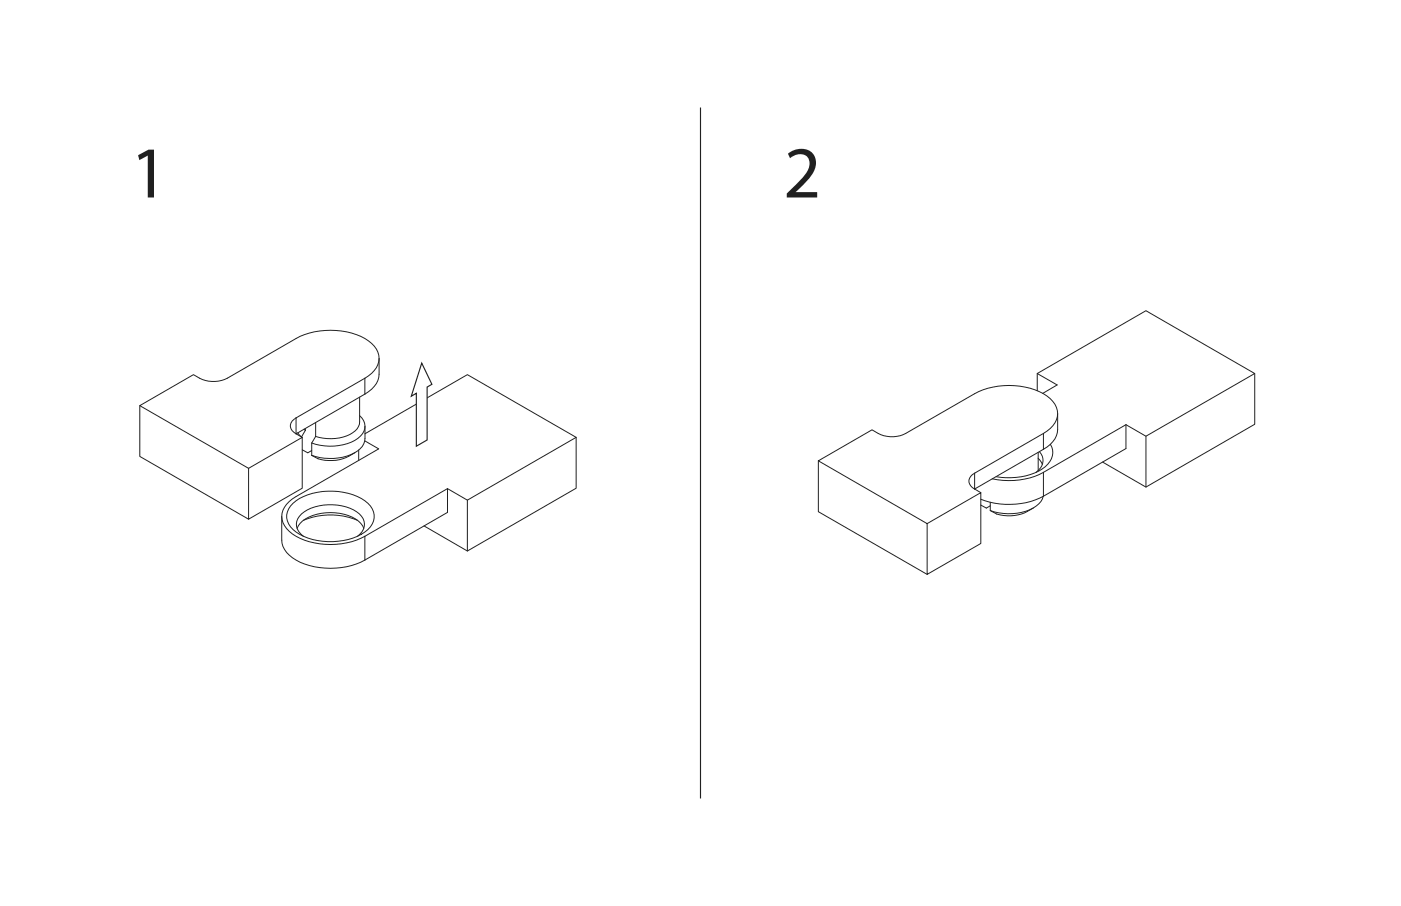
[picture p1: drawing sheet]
<svg xmlns="http://www.w3.org/2000/svg" width="864mm" height="559mm" viewBox="0 0 864 559" stroke-linecap="round" stroke-linejoin="round" font-family="sans-serif">
<defs><g id="words">
<g font-size="45.4" fill="#231f20">
<text x="80" y="122">1</text>
<text x="483" y="122">2</text>
</g>
</g></defs>
<!-- layer: Layer 1 -->
<g fill="none" stroke="#231f20" stroke-width=".62">
<path d="M225 233l-43 25M225 233a13 13 0 0 0 8-16 27 27 0 0 0-23-13 47 47 0 0 0-28 5l-42 24a20 20 0 0 1-21-2l-33 19 67 39 33-19v31l-33 19v-31M225 233v10M234 221a23 23 0 0 1-2 16l-3 3-4 3M639 230l13 7-9 6M773 230v32l-67 38-26-15M86 250v31l67 39M182 258a5 5 0 0 0-3 5 5 5 0 0 0 3 5M182 258v10M222 245v15a12 12 0 0 1-10 10l-8 1-5-1-4-1M222 256a8 8 0 0 1-1 14 33 33 0 0 1-29 3M225 243l-43 25"/>
<path d="M639 241v-11l67-38 67 38-67 39-12-7M652 255a23 23 0 0 1-2 16 19 19 0 0 1-7 6M182 268l4 2M184 267l1 2M186 277l4 2 2-1M187 265h1M188 265l-2 4M188 264v1M192 273v8M195 269l-3 4M195 261v8M219 279a24 24 0 0 1-27 2"/>
<path d="M221 278v6M225 272l8 5-51 29a14 14 0 0 0-8 16 27 27 0 0 0 23 13 47 47 0 0 0 28-4M225 268l63-37 67 39-67 38-12-7M225 263a16 16 0 0 1-2 12 29 29 0 0 1-31 6M355 270v31l-67 39-27-16M640 279v11M641 279a8 8 0 0 1-2 12M643 267l-42 25M643 267a13 13 0 0 0 8-16 27 27 0 0 0-22-13 46 46 0 0 0-28 5l-43 24a19 19 0 0 1-20-2l-34 19 68 39 33-19v31l-33 19v-31M643 277l-42 25M643 267v10M647 274a11 11 0 0 1-5 15 41 41 0 0 1-28 5"/>
<path d="M694 262v15l-51 29M694 262l-51 29M706 269v31M504 284v32l67 38M601 292a5 5 0 0 0-4 5 5 5 0 0 0 4 5M601 292v10M640 283l3 3M643 291v15M643 291a46 46 0 0 1-31 4M174 319v14a16 16 0 0 0 11 14 48 48 0 0 0 40-2M181 310a39 39 0 0 1 46 0 11 11 0 0 1-2 18 40 40 0 0 1-44-1 10 10 0 0 1 0-17zM276 301v15l-51 29"/>
<path d="M276 301l-51 30M288 308v32M601 302l4 2M605 312l3 1 2-1M610 310v5M637 313a24 24 0 0 1-27 2M643 306a16 16 0 0 1-13 10l-9 1-5-1-6-1M643 306a48 48 0 0 1-38 2M183 326a21 21 0 0 1 21-10 21 21 0 0 1 20 10M187 321a44 44 0 0 1 33 0M187 331a9 9 0 0 1 1-15 31 31 0 0 1 33 1 8 8 0 0 1-1 14M225 331v14"/>
</g>
<path d="M260 224l6 13-3 2v32l-6 4v-32l-3 1z" fill="#fff"/>
<path d="M432 66v426M260 224l6 13-3 2v32l-6 4v-32l-3 1z" fill="none" stroke="#231f20" stroke-width=".71" stroke-linecap="butt"/>
<use href="#words"/>
</svg>
